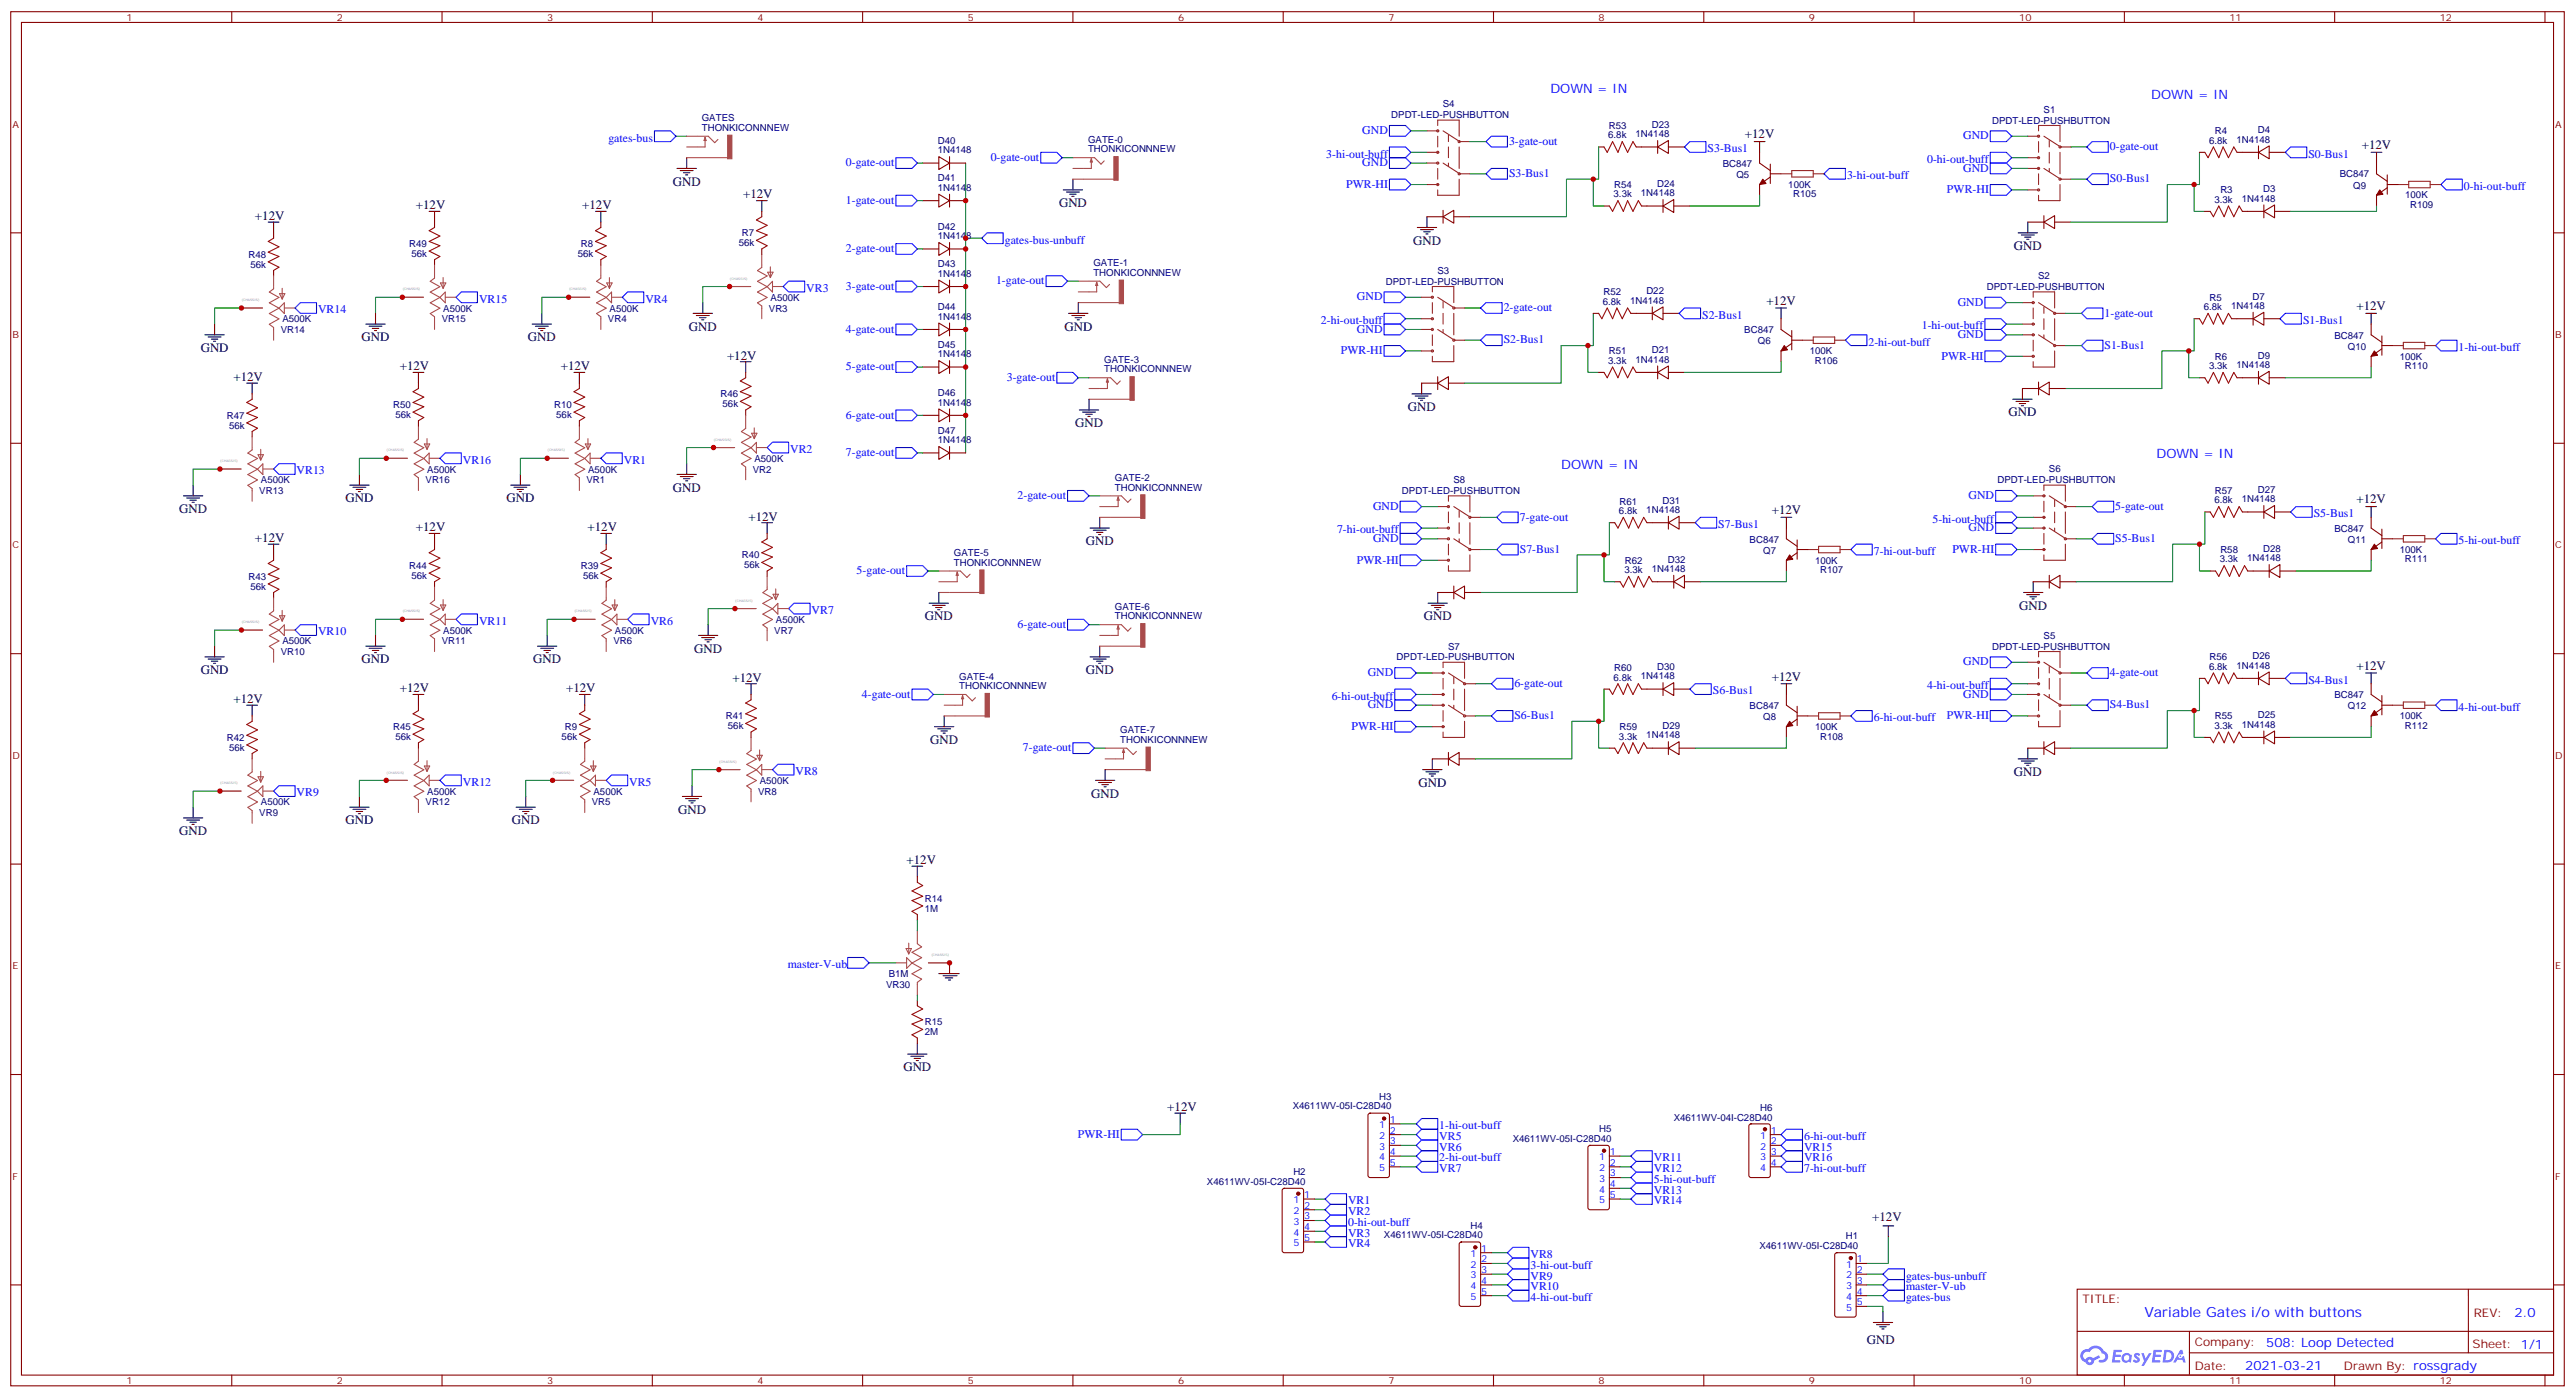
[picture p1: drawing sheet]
<svg xmlns="http://www.w3.org/2000/svg" width="847mm" height="459mm" viewBox="0 0 847 459" stroke-linecap="round" stroke-linejoin="round" font-family="sans-serif">
<defs><g id="words">
<text font-size="4.6" fill="#00f" x="705.1" y="432.7">Variable Gates i/o with buttons</text>
<g font-size="4.2" fill="#00f">
<text x="509.8" y="30.7">DOWN = IN</text>
<text x="707.3" y="32.4">DOWN = IN</text>
<text x="513.3" y="154.1">DOWN = IN</text>
<text x="709.1" y="150.6">DOWN = IN</text>
<text x="826.8" y="432.9">2.0</text>
<text x="745.2" y="442.5">508: Loop Detected</text>
<text x="738.2" y="450.3">2021-03-21</text>
</g>
<g font-size="4.2">
<text x="573.7" y="45.5">+12V</text>
<text x="776.6" y="49">+12V</text>
<text x="221.2" y="61">GND</text>
<text x="244.3" y="65.2">+12V</text>
<text x="136.8" y="68.8">+12V</text>
<text x="191.4" y="68.8">+12V</text>
<text x="348.2" y="68.1">GND</text>
<text x="83.8" y="72.3">+12V</text>
<text x="464.6" y="80.4">GND</text>
<text x="662.2" y="82.2">GND</text>
<text x="580.8" y="100.2">+12V</text>
<text x="774.8" y="101.9">+12V</text>
<text x="118.9" y="112.1">GND</text>
<text x="173.6" y="112.1">GND</text>
<text x="226.5" y="108.6">GND</text>
<text x="350" y="108.6">GND</text>
<text x="66" y="115.7">GND</text>
<text x="239.1" y="118.1">+12V</text>
<text x="76.8" y="125.2">+12V</text>
<text x="131.5" y="121.7">+12V</text>
<text x="184.4" y="121.7">+12V</text>
<text x="462.9" y="135.1">GND</text>
<text x="660.4" y="136.8">GND</text>
<text x="353.5" y="140.4">GND</text>
<text x="221.2" y="161.5">GND</text>
<text x="113.6" y="165.1">GND</text>
<text x="166.5" y="165.1">GND</text>
<text x="774.8" y="165.4">+12V</text>
<text x="58.9" y="168.6">GND</text>
<text x="246.1" y="171.1">+12V</text>
<text x="582.6" y="168.9">+12V</text>
<text x="83.8" y="178.1">+12V</text>
<text x="136.8" y="174.6">+12V</text>
<text x="193.2" y="174.6">+12V</text>
<text x="357" y="179.2">GND</text>
<text x="304.1" y="203.9">GND</text>
<text x="468.2" y="203.9">GND</text>
<text x="664" y="200.3">GND</text>
<text x="228.3" y="214.5">GND</text>
<text x="66" y="221.5">GND</text>
<text x="118.9" y="218">GND</text>
<text x="175.4" y="218">GND</text>
<text x="357" y="221.5">GND</text>
<text x="774.8" y="220.1">+12V</text>
<text x="131.5" y="227.5">+12V</text>
<text x="186.1" y="227.5">+12V</text>
<text x="240.8" y="224">+12V</text>
<text x="582.6" y="223.6">+12V</text>
<text x="76.8" y="231">+12V</text>
<text x="305.9" y="244.4">GND</text>
<text x="662.2" y="255">GND</text>
<text x="358.8" y="262.1">GND</text>
<text x="466.4" y="258.6">GND</text>
<text x="223" y="267.4">GND</text>
<text x="58.9" y="274.4">GND</text>
<text x="113.6" y="270.9">GND</text>
<text x="168.3" y="270.9">GND</text>
<text x="298.1" y="284">+12V</text>
<text x="297" y="352">GND</text>
<text x="383.8" y="365.1">+12V</text>
<text x="615.6" y="401.1">+12V</text>
<text x="613.8" y="441.6">GND</text>
</g>
<g font-size="3.9" fill="#00f">
<text x="200" y="46.5">gates-bus</text>
<text x="447.9" y="44.1">GND</text>
<text x="496.2" y="47.6">3-gate-out</text>
<text x="645.5" y="45.8">GND</text>
<text x="325.8" y="52.9">0-gate-out</text>
<text x="436.1" y="51.8">3-hi-out-buff</text>
<text x="561.4" y="50.1">S3-Bus1</text>
<text x="633.7" y="53.6">0-hi-out-buff</text>
<text x="693.7" y="49.4">0-gate-out</text>
<text x="759" y="51.8">S0-Bus1</text>
<text x="278.1" y="54.6">0-gate-out</text>
<text x="447.9" y="54.6">GND</text>
<text x="496.2" y="58.2">S3-Bus1</text>
<text x="607.3" y="58.9">3-hi-out-buff</text>
<text x="645.5" y="56.4">GND</text>
<text x="693.7" y="59.9">S0-Bus1</text>
<text x="442.6" y="61.7">PWR-HI</text>
<text x="640.2" y="63.5">PWR-HI</text>
<text x="810.2" y="62.4">0-hi-out-buff</text>
<text x="278.1" y="67">1-gate-out</text>
<text x="278.1" y="82.9">2-gate-out</text>
<text x="330.4" y="80">gates-bus-unbuff</text>
<text x="265.1" y="95.9">VR3</text>
<text x="278.1" y="95.2">3-gate-out</text>
<text x="327.5" y="93.5">1-gate-out</text>
<text x="157.5" y="99.4">VR15</text>
<text x="212.2" y="99.4">VR4</text>
<text x="446.2" y="98.7">GND</text>
<text x="643.7" y="100.5">GND</text>
<text x="104.6" y="103">VR14</text>
<text x="434.3" y="106.5">2-hi-out-buff</text>
<text x="494.4" y="102.3">2-gate-out</text>
<text x="559.7" y="104.7">S2-Bus1</text>
<text x="692" y="104">1-gate-out</text>
<text x="757.2" y="106.5">S1-Bus1</text>
<text x="278.1" y="109.3">4-gate-out</text>
<text x="446.2" y="109.3">GND</text>
<text x="494.4" y="112.9">S2-Bus1</text>
<text x="614.4" y="113.6">2-hi-out-buff</text>
<text x="631.9" y="108.3">1-hi-out-buff</text>
<text x="643.7" y="111.1">GND</text>
<text x="440.9" y="116.4">PWR-HI</text>
<text x="638.4" y="118.1">PWR-HI</text>
<text x="692" y="114.6">S1-Bus1</text>
<text x="808.4" y="115.3">1-hi-out-buff</text>
<text x="278.1" y="121.7">5-gate-out</text>
<text x="331" y="125.2">3-gate-out</text>
<text x="278.1" y="137.5">6-gate-out</text>
<text x="259.8" y="148.8">VR2</text>
<text x="278.1" y="149.9">7-gate-out</text>
<text x="97.5" y="155.9">VR13</text>
<text x="152.2" y="152.4">VR16</text>
<text x="205.1" y="152.4">VR1</text>
<text x="334.6" y="164">2-gate-out</text>
<text x="451.5" y="167.5">GND</text>
<text x="647.3" y="164">GND</text>
<text x="695.5" y="167.5">5-gate-out</text>
<text x="499.7" y="171.1">7-gate-out</text>
<text x="565" y="173.5">S7-Bus1</text>
<text x="635.4" y="171.8">5-hi-out-buff</text>
<text x="760.8" y="170">S5-Bus1</text>
<text x="439.6" y="175.3">7-hi-out-buff</text>
<text x="451.5" y="178.1">GND</text>
<text x="647.3" y="174.6">GND</text>
<text x="695.5" y="178.1">S5-Bus1</text>
<text x="808.4" y="178.8">5-hi-out-buff</text>
<text x="446.1" y="185.2">PWR-HI</text>
<text x="499.7" y="181.6">S7-Bus1</text>
<text x="616.1" y="182.4">7-hi-out-buff</text>
<text x="641.9" y="181.6">PWR-HI</text>
<text x="281.7" y="188.7">5-gate-out</text>
<text x="266.9" y="201.8">VR7</text>
<text x="104.6" y="208.8">VR10</text>
<text x="157.5" y="205.3">VR11</text>
<text x="214" y="205.3">VR6</text>
<text x="334.6" y="206.3">6-gate-out</text>
<text x="645.5" y="218.7">GND</text>
<text x="449.7" y="222.2">GND</text>
<text x="497.9" y="225.7">6-gate-out</text>
<text x="633.7" y="226.4">4-hi-out-buff</text>
<text x="693.7" y="222.2">4-gate-out</text>
<text x="759" y="224.7">S4-Bus1</text>
<text x="283.4" y="229.3">4-gate-out</text>
<text x="437.9" y="230">6-hi-out-buff</text>
<text x="449.7" y="232.8">GND</text>
<text x="563.2" y="228.2">S6-Bus1</text>
<text x="645.5" y="229.3">GND</text>
<text x="693.7" y="232.8">S4-Bus1</text>
<text x="808.4" y="233.5">4-hi-out-buff</text>
<text x="444.4" y="239.9">PWR-HI</text>
<text x="497.9" y="236.3">S6-Bus1</text>
<text x="616.1" y="237">6-hi-out-buff</text>
<text x="640.2" y="236.3">PWR-HI</text>
<text x="336.3" y="246.9">7-gate-out</text>
<text x="261.6" y="254.7">VR8</text>
<text x="97.5" y="261.7">VR9</text>
<text x="152.2" y="258.2">VR12</text>
<text x="206.9" y="258.2">VR5</text>
<text x="259" y="318.2">master-V-ub</text>
<text x="473.3" y="371.1">1-hi-out-buff</text>
<text x="354.4" y="373.9">PWR-HI</text>
<text x="473.3" y="374.6">VR5</text>
<text x="593.2" y="374.6">6-hi-out-buff</text>
<text x="473.3" y="381.7">2-hi-out-buff</text>
<text x="473.3" y="378.1">VR6</text>
<text x="543.8" y="381.7">VR11</text>
<text x="593.2" y="381.7">VR16</text>
<text x="593.2" y="378.1">VR15</text>
<text x="473.3" y="385.2">VR7</text>
<text x="543.8" y="388.7">5-hi-out-buff</text>
<text x="543.8" y="385.2">VR12</text>
<text x="593.2" y="385.2">7-hi-out-buff</text>
<text x="443.3" y="395.8">VR1</text>
<text x="543.8" y="395.8">VR14</text>
<text x="543.8" y="392.3">VR13</text>
<text x="443.3" y="399.3">VR2</text>
<text x="443.3" y="402.8">0-hi-out-buff</text>
<text x="443.3" y="406.4">VR3</text>
<text x="443.3" y="409.9">VR4</text>
<text x="503.2" y="413.4">VR8</text>
<text x="503.2" y="416.9">3-hi-out-buff</text>
<text x="503.2" y="424">VR10</text>
<text x="503.2" y="420.5">VR9</text>
<text x="626.7" y="420.5">gates-bus-unbuff</text>
<text x="626.7" y="424">master-V-ub</text>
<text x="503.2" y="427.5">4-hi-out-buff</text>
<text x="626.7" y="427.5">gates-bus</text>
</g>
<g font-size="3.9" fill="#800">
<text x="684.7" y="428.2">TITLE:</text>
<text x="813.4" y="432.9">REV:</text>
<text x="721.6" y="442.4">Company:</text>
<text x="813" y="443.1">Sheet: 1/1</text>
<text x="721.6" y="450.1">Date:</text>
<text x="770.7" y="450.2">Drawn By: rossgrady</text>
</g>
<g font-size="3.2" fill="#800">
<text x="41.6" y="6.8">1</text>
<text x="110.8" y="6.8">2</text>
<text x="179.9" y="6.8">3</text>
<text x="249.1" y="6.8">4</text>
<text x="318.2" y="6.8">5</text>
<text x="387.3" y="6.8">6</text>
<text x="456.5" y="6.8">7</text>
<text x="525.6" y="6.8">8</text>
<text x="594.8" y="6.8">9</text>
<text x="663.9" y="6.8">10</text>
<text x="733.1" y="6.8">11</text>
<text x="802.2" y="6.8">12</text>
<text x="4.1" y="41.9">A</text>
<text x="840.1" y="41.9">A</text>
<text x="4.1" y="111.1">B</text>
<text x="840.1" y="111.1">B</text>
<text x="4.1" y="180.2">C</text>
<text x="840.1" y="180.2">C</text>
<text x="4.1" y="249.4">D</text>
<text x="840.1" y="249.4">D</text>
<text x="4.1" y="318.5">E</text>
<text x="840.1" y="318.5">E</text>
<text x="4.1" y="387.7">F</text>
<text x="840.1" y="387.7">F</text>
<text x="41.6" y="454.9">1</text>
<text x="110.8" y="454.9">2</text>
<text x="179.9" y="454.9">3</text>
<text x="249.1" y="454.9">4</text>
<text x="318.2" y="454.9">5</text>
<text x="387.3" y="454.9">6</text>
<text x="456.5" y="454.9">7</text>
<text x="525.6" y="454.9">8</text>
<text x="594.8" y="454.9">9</text>
<text x="663.9" y="454.9">10</text>
<text x="733.1" y="454.9">11</text>
<text x="802.2" y="454.9">12</text>
</g>
<g font-size="3.2" fill="#000080">
<text x="474.4" y="35.3">S4</text>
<text x="230.8" y="39.9">GATES</text>
<text x="457.5" y="38.9">DPDT-LED-PUSHBUTTON</text>
<text x="543.1" y="42">D23</text>
<text x="655" y="40.6">DPDT-LED-PUSHBUTTON</text>
<text x="671.9" y="37">S1</text>
<text x="230.8" y="43">THONKICONNNEW</text>
<text x="308.3" y="47.3">D40</text>
<text x="357.8" y="46.9">GATE-0</text>
<text x="528.8" y="45.5">6.8k</text>
<text x="529" y="42.3">R53</text>
<text x="537.8" y="45.1">1N4148</text>
<text x="726.4" y="47.2">6.8k</text>
<text x="728.3" y="44.1">R4</text>
<text x="735.3" y="46.9">1N4148</text>
<text x="742.4" y="43.8">D4</text>
<text x="308.3" y="50.4">1N4148</text>
<text x="357.8" y="50.1">THONKICONNNEW</text>
<text x="308.3" y="59.6">D41</text>
<text x="566.5" y="54.8">BC847</text>
<text x="570.9" y="58.4">Q5</text>
<text x="769.3" y="58.3">BC847</text>
<text x="308.3" y="62.8">1N4148</text>
<text x="530.6" y="64.9">3.3k</text>
<text x="530.7" y="61.7">R54</text>
<text x="539.6" y="64.5">1N4148</text>
<text x="544.8" y="61.4">D24</text>
<text x="588" y="61.7">100K</text>
<text x="589.6" y="64.9">R105</text>
<text x="730.1" y="63.5">R3</text>
<text x="744.2" y="63.2">D3</text>
<text x="773.8" y="62">Q9</text>
<text x="790.9" y="65.2">100K</text>
<text x="728.1" y="66.6">3.3k</text>
<text x="737.1" y="66.3">1N4148</text>
<text x="792.5" y="68.4">R109</text>
<text x="243.9" y="77.6">R7</text>
<text x="308.3" y="75.5">D42</text>
<text x="134.6" y="81.1">R49</text>
<text x="191" y="81.1">R8</text>
<text x="242.9" y="80.8">56k</text>
<text x="308.3" y="78.6">1N4148</text>
<text x="81.7" y="84.6">R48</text>
<text x="82.4" y="87.9">56k</text>
<text x="135.3" y="84.4">56k</text>
<text x="190" y="84.4">56k</text>
<text x="308.3" y="87.8">D43</text>
<text x="359.5" y="87.5">GATE-1</text>
<text x="472.6" y="90">S3</text>
<text x="308.3" y="91">1N4148</text>
<text x="359.5" y="90.6">THONKICONNNEW</text>
<text x="455.7" y="93.5">DPDT-LED-PUSHBUTTON</text>
<text x="653.2" y="95.3">DPDT-LED-PUSHBUTTON</text>
<text x="670.2" y="91.7">S2</text>
<text x="253.4" y="98.9">A500K</text>
<text x="308.3" y="102">D44</text>
<text x="527" y="100.2">6.8k</text>
<text x="527.2" y="97">R52</text>
<text x="536" y="99.8">1N4148</text>
<text x="541.3" y="96.7">D22</text>
<text x="724.6" y="101.9">6.8k</text>
<text x="726.5" y="98.8">R5</text>
<text x="733.6" y="101.6">1N4148</text>
<text x="740.6" y="98.4">D7</text>
<text x="92.9" y="105.9">A500K</text>
<text x="145.2" y="105.9">VR15</text>
<text x="145.8" y="102.4">A500K</text>
<text x="199.9" y="105.9">VR4</text>
<text x="200.4" y="102.4">A500K</text>
<text x="252.8" y="102.4">VR3</text>
<text x="308.3" y="105.1">1N4148</text>
<text x="92.3" y="109.4">VR14</text>
<text x="573.5" y="109.5">BC847</text>
<text x="578" y="113.1">Q6</text>
<text x="767.5" y="111.2">BC847</text>
<text x="308.3" y="114.3">D45</text>
<text x="308.3" y="117.4">1N4148</text>
<text x="363.1" y="119.2">GATE-3</text>
<text x="528.8" y="119.6">3.3k</text>
<text x="529" y="116.4">R51</text>
<text x="537.8" y="119.2">1N4148</text>
<text x="543.1" y="116.1">D21</text>
<text x="595.1" y="116.4">100K</text>
<text x="596.7" y="119.6">R106</text>
<text x="728.3" y="118.2">R6</text>
<text x="742.4" y="117.8">D9</text>
<text x="772" y="114.9">Q10</text>
<text x="789.1" y="118.1">100K</text>
<text x="363" y="122.4">THONKICONNNEW</text>
<text x="726.4" y="121.3">3.3k</text>
<text x="735.3" y="121">1N4148</text>
<text x="790.7" y="121.3">R110</text>
<text x="236.9" y="130.5">R46</text>
<text x="308.3" y="130.2">D46</text>
<text x="74.6" y="137.6">R47</text>
<text x="129.3" y="134">R50</text>
<text x="130" y="137.3">56k</text>
<text x="182.2" y="134">R10</text>
<text x="182.9" y="137.3">56k</text>
<text x="237.6" y="133.8">56k</text>
<text x="308.3" y="133.3">1N4148</text>
<text x="75.3" y="140.8">56k</text>
<text x="308.3" y="142.5">D47</text>
<text x="308.3" y="145.7">1N4148</text>
<text x="140.5" y="155.3">A500K</text>
<text x="193.4" y="155.3">A500K</text>
<text x="247.5" y="155.3">VR2</text>
<text x="248.1" y="151.8">A500K</text>
<text x="673.7" y="155.2">S6</text>
<text x="85.8" y="158.8">A500K</text>
<text x="139.9" y="158.8">VR16</text>
<text x="192.8" y="158.8">VR1</text>
<text x="366.6" y="161.2">THONKICONNNEW</text>
<text x="366.6" y="158.1">GATE-2</text>
<text x="477.9" y="158.8">S8</text>
<text x="656.8" y="158.8">DPDT-LED-PUSHBUTTON</text>
<text x="742.4" y="161.9">D27</text>
<text x="85.3" y="162.4">VR13</text>
<text x="461" y="162.3">DPDT-LED-PUSHBUTTON</text>
<text x="532.5" y="165.8">R61</text>
<text x="546.6" y="165.5">D31</text>
<text x="728.1" y="165.4">6.8k</text>
<text x="728.3" y="162.3">R57</text>
<text x="737.1" y="165.1">1N4148</text>
<text x="532.3" y="168.9">6.8k</text>
<text x="541.3" y="168.6">1N4148</text>
<text x="575.3" y="178.3">BC847</text>
<text x="767.5" y="174.7">BC847</text>
<text x="772" y="178.4">Q11</text>
<text x="243.9" y="183.4">R40</text>
<text x="313.7" y="185.9">THONKICONNNEW</text>
<text x="313.7" y="182.7">GATE-5</text>
<text x="534.3" y="185.2">R62</text>
<text x="548.4" y="184.9">D32</text>
<text x="579.7" y="181.9">Q7</text>
<text x="596.8" y="185.2">100K</text>
<text x="729.9" y="184.8">3.3k</text>
<text x="730.1" y="181.7">R58</text>
<text x="738.9" y="184.5">1N4148</text>
<text x="744.2" y="181.3">D28</text>
<text x="789.1" y="181.6">100K</text>
<text x="790.7" y="184.8">R111</text>
<text x="81.7" y="190.5">R43</text>
<text x="134.6" y="187">R44</text>
<text x="135.3" y="190.2">56k</text>
<text x="191" y="187">R39</text>
<text x="191.7" y="190.2">56k</text>
<text x="244.6" y="186.7">56k</text>
<text x="534.1" y="188.3">3.3k</text>
<text x="543.1" y="188">1N4148</text>
<text x="598.5" y="188.3">R107</text>
<text x="82.4" y="193.7">56k</text>
<text x="366.6" y="203.5">THONKICONNNEW</text>
<text x="366.6" y="200.4">GATE-6</text>
<text x="145.8" y="208.2">A500K</text>
<text x="202.2" y="208.2">A500K</text>
<text x="254.6" y="208.2">VR7</text>
<text x="255.1" y="204.7">A500K</text>
<text x="671.9" y="209.9">S5</text>
<text x="92.3" y="215.3">VR10</text>
<text x="92.9" y="211.8">A500K</text>
<text x="145.2" y="211.8">VR11</text>
<text x="201.7" y="211.8">VR6</text>
<text x="476.1" y="213.4">S7</text>
<text x="655" y="213.5">DPDT-LED-PUSHBUTTON</text>
<text x="459.2" y="217">DPDT-LED-PUSHBUTTON</text>
<text x="530.7" y="220.5">R60</text>
<text x="544.8" y="220.1">D30</text>
<text x="726.4" y="220.1">6.8k</text>
<text x="726.5" y="217">R56</text>
<text x="735.3" y="219.7">1N4148</text>
<text x="740.6" y="216.6">D26</text>
<text x="315.4" y="226.4">THONKICONNNEW</text>
<text x="315.4" y="223.3">GATE-4</text>
<text x="530.6" y="223.6">6.8k</text>
<text x="539.6" y="223.3">1N4148</text>
<text x="575.3" y="233">BC847</text>
<text x="767.5" y="229.4">BC847</text>
<text x="772" y="233.1">Q12</text>
<text x="129.3" y="239.9">R45</text>
<text x="185.7" y="239.9">R9</text>
<text x="238.7" y="236.3">R41</text>
<text x="239.4" y="239.6">56k</text>
<text x="532.5" y="239.9">R59</text>
<text x="546.6" y="239.5">D29</text>
<text x="579.7" y="236.6">Q8</text>
<text x="596.8" y="239.9">100K</text>
<text x="728.1" y="239.5">3.3k</text>
<text x="728.3" y="236.4">R55</text>
<text x="737.1" y="239.1">1N4148</text>
<text x="742.4" y="236">D25</text>
<text x="789.1" y="236.3">100K</text>
<text x="790.7" y="239.5">R112</text>
<text x="74.6" y="243.4">R42</text>
<text x="130" y="243.1">56k</text>
<text x="184.7" y="243.1">56k</text>
<text x="368.3" y="244.1">THONKICONNNEW</text>
<text x="368.3" y="241">GATE-7</text>
<text x="532.3" y="243">3.3k</text>
<text x="541.3" y="242.7">1N4148</text>
<text x="598.5" y="243">R108</text>
<text x="75.3" y="246.7">56k</text>
<text x="249.8" y="257.6">A500K</text>
<text x="140.5" y="261.1">A500K</text>
<text x="195.2" y="261.1">A500K</text>
<text x="249.3" y="261.1">VR8</text>
<text x="85.3" y="268.2">VR9</text>
<text x="85.8" y="264.7">A500K</text>
<text x="139.9" y="264.7">VR12</text>
<text x="194.6" y="264.7">VR5</text>
<text x="304.1" y="299.6">1M</text>
<text x="304.1" y="296.3">R14</text>
<text x="292.2" y="321.1">B1M</text>
<text x="291.3" y="324.6">VR30</text>
<text x="304.1" y="340.1">2M</text>
<text x="304.1" y="336.9">R15</text>
<text x="425.1" y="364.6">X4611WV-05I-C28D40</text>
<text x="453.5" y="361.4">H3</text>
<text x="578.7" y="365.1">H6</text>
<text x="525.8" y="372">H5</text>
<text x="550.3" y="368.3">X4611WV-04I-C28D40</text>
<text x="497.4" y="375.2">X4611WV-05I-C28D40</text>
<text x="396.9" y="389.3">X4611WV-05I-C28D40</text>
<text x="425.3" y="386.1">H2</text>
<text x="455.1" y="406.9">X4611WV-05I-C28D40</text>
<text x="483.5" y="403.7">H4</text>
<text x="606.9" y="407.3">H1</text>
<text x="578.5" y="410.5">X4611WV-05I-C28D40</text>
</g>
<g font-size="3.2" fill="#00f">
<text x="453.5" y="370.7">1</text>
<text x="457" y="369">1</text>
<text x="453.5" y="374.3">2</text>
<text x="453.5" y="377.8">3</text>
<text x="457" y="372.5">2</text>
<text x="457" y="376">3</text>
<text x="578.8" y="374.3">1</text>
<text x="578.8" y="377.8">2</text>
<text x="582.3" y="372.5">1</text>
<text x="582.3" y="376">2</text>
<text x="453.5" y="381.3">4</text>
<text x="457" y="379.6">4</text>
<text x="457" y="383.1">5</text>
<text x="525.8" y="381.3">1</text>
<text x="529.3" y="379.6">1</text>
<text x="529.3" y="383.1">2</text>
<text x="578.8" y="381.3">3</text>
<text x="582.3" y="379.6">3</text>
<text x="582.3" y="383.1">4</text>
<text x="453.5" y="384.8">5</text>
<text x="525.8" y="384.8">2</text>
<text x="525.8" y="388.4">3</text>
<text x="529.3" y="386.6">3</text>
<text x="578.8" y="384.8">4</text>
<text x="425.3" y="395.4">1</text>
<text x="428.8" y="393.7">1</text>
<text x="525.8" y="391.9">4</text>
<text x="525.8" y="395.4">5</text>
<text x="529.3" y="390.1">4</text>
<text x="529.3" y="393.7">5</text>
<text x="425.3" y="399">2</text>
<text x="428.8" y="397.2">2</text>
<text x="428.8" y="400.7">3</text>
<text x="425.3" y="402.5">3</text>
<text x="425.3" y="406">4</text>
<text x="428.8" y="404.2">4</text>
<text x="428.8" y="407.8">5</text>
<text x="425.3" y="409.5">5</text>
<text x="483.5" y="413.1">1</text>
<text x="487" y="411.3">1</text>
<text x="483.5" y="416.6">2</text>
<text x="487" y="414.8">2</text>
<text x="487" y="418.4">3</text>
<text x="607" y="416.6">1</text>
<text x="610.5" y="414.8">1</text>
<text x="610.5" y="418.4">2</text>
<text x="483.5" y="420.1">3</text>
<text x="483.5" y="423.7">4</text>
<text x="487" y="421.9">4</text>
<text x="487" y="425.4">5</text>
<text x="607" y="420.1">2</text>
<text x="607" y="423.7">3</text>
<text x="610.5" y="421.9">3</text>
<text x="610.5" y="425.4">4</text>
<text x="483.5" y="427.2">5</text>
<text x="607" y="427.2">4</text>
<text x="607" y="430.7">5</text>
<text x="610.5" y="428.9">5</text>
</g>
<g font-size="1.1" fill="#838383">
<text x="132.4" y="95.4">(CHASSIS)</text>
<text x="187.1" y="95.4">(CHASSIS)</text>
<text x="240" y="91.9">(CHASSIS)</text>
<text x="79.5" y="99">(CHASSIS)</text>
<text x="127.1" y="148.4">(CHASSIS)</text>
<text x="180" y="148.4">(CHASSIS)</text>
<text x="234.7" y="144.8">(CHASSIS)</text>
<text x="72.4" y="151.9">(CHASSIS)</text>
<text x="241.8" y="197.7">(CHASSIS)</text>
<text x="132.4" y="201.3">(CHASSIS)</text>
<text x="188.9" y="201.3">(CHASSIS)</text>
<text x="79.5" y="204.8">(CHASSIS)</text>
<text x="236.5" y="250.7">(CHASSIS)</text>
<text x="72.4" y="257.7">(CHASSIS)</text>
<text x="127.1" y="254.2">(CHASSIS)</text>
<text x="181.8" y="254.2">(CHASSIS)</text>
<text x="306.3" y="314.2">(CHASSIS)</text>
</g>
</g></defs>
<g fill="none" stroke="#870000" stroke-width=".35">
<path d="M3.5 3.8h839.6v451.6h-839.6zM7.1 7.4h832.5v444.5h-832.5zM76.2 3.8v3.6M145.3 3.8v3.6M214.5 3.8v3.6M283.6 3.8v3.6M352.8 3.8v3.6M421.9 3.8v3.6M491.1 3.8v3.6M560.2 3.8v3.6M629.4 3.8v3.6M698.5 3.8v3.6"/>
<path d="M767.6 3.8v3.6M836.8 3.8v3.6M3.5 76.5h3.6M839.6 76.5h3.5M3.5 145.7h3.6M839.6 145.7h3.5M3.5 214.8h3.6M839.6 214.8h3.5M3.5 284h3.6M839.6 284h3.5M3.5 353.1h3.6M839.6 353.1h3.5"/>
<path d="M3.5 422.2h3.6M683 423.7h156.6v28.2h-156.6zM683 437.5h156.5M719.9 437.5v14.1M811.6 423.7v20.9M839.6 422.2h3.5M76.2 451.9v3.5M145.3 451.9v3.5M214.5 451.9v3.5M283.6 451.9v3.5M352.8 451.9v3.5M421.9 451.9v3.5"/>
<path d="M491.1 451.9v3.5M560.2 451.9v3.5M629.4 451.9v3.5M698.5 451.9v3.5M719.9 444.6h119.6M767.6 451.9v3.5M836.8 451.9v3.5"/>
</g>
<g fill="#5487ff">
<path d="M702 444.8a1.22 1.22 0 0 1 1.7 .3l-.4 .6a.47 .47 0 0 0-.3-.4 .47 .47 0 0 0-.6 .1l.2 .3a1.14 1.14 0 0 1 .8 1.7 1.14 1.14 0 0 1-1.9 0l-.2-.2 .4-.5 .8 .4a.29 .29 0 0 0 .3-.2 .29 .29 0 0 0-.3-.4 1.04 1.04 0 0 1-.5-1.7z"/>
<path d="M695 443.6l2.7 .2-.2 .5h-1.8l-.1 .9h1.5l.3 .3-.4 .4h-1.5l-.2 1.1 1.7 .1 .2 .3-.2 .3h-2.6z"/>
<path d="M708.1 443.6l2.7 .2-.1 .5h-1.9l-.1 .9h1.5l.4 .3-.4 .4h-1.6l-.2 1.1 1.8 .1 .2 .3-.2 .3h-2.7z"/>
<path d="M716.9 443.6h.7l.3 1.2-.6 .4a.69 .69 0 0 0-1 .2 .69 .69 0 0 0 .4 1 .69 .69 0 0 0 .9-.6l.5-.3 .5 2.2h-.7l-.3-.9h-1.7l-.5 .9h-.9z"/>
<path d="M704.1 444.7h.8l.6 1.8 1.1-1.8h.8l-2.5 4.2h-.8l.9-1.6z"/>
<path d="M711.7 443.6l-.6 4.1h1.3a2.11 2.11 0 0 0 2.5-2.1 2.11 2.11 0 0 0-2.6-2zM712.4 444.3a1.43 1.43 0 0 1 1.6 1.6 1.43 1.43 0 0 1-2 1.1z"/>
<path d="M698 445.2a1.54 1.54 0 0 0-.1 2.1 1.54 1.54 0 0 0 2.1 .2l.7 .2 .2-2.3-.5-.3a1.49 1.49 0 0 0-2.4 .1zM698.2 446.2a.95 .95 0 0 1 1.9 0 .95 .95 0 0 1-1.9 0z"/>
<path d="M684.7 444a2.18 2.18 0 0 0 1 3.7 1.44 1.44 0 0 0 1.7 .9 1.44 1.44 0 0 0 1.1-1.5l2.1-1-.5-.7-1.9 .9a1.47 1.47 0 0 0-2.4 .5 1.39 1.39 0 0 1-.7-2 1.39 1.39 0 0 1 2-.4 2.12 2.12 0 0 1 2.2-1.3 2.12 2.12 0 0 1 1.8 1.6 1.14 1.14 0 0 1 1.1 1.5 1.14 1.14 0 0 1-1.6 .7 .43 .43 0 0 0-.5 .3 .43 .43 0 0 0 .4 .5 1.98 1.98 0 0 0 2.5-1.2 1.98 1.98 0 0 0-1.3-2.5 3.1 3.1 0 0 0-5.2-.7l-.9 .1zM686.6 447.3a.55 .55 0 0 1 1.1 0 .55 .55 0 0 1-1.1 0z"/>
<circle cx="716.9" cy="445.7" r=".26"/>
</g>
<g fill="none" stroke="#008700" stroke-width=".35">
<path d="M222.2 44.8h3.6M301.6 53.6h1.8M317.5 53.6v95.2M349.2 51.8h3.6M463.9 53.6h5.3M463.9 50.1h5.3M463.9 43h5.3M483.3 57.1h5.3M483.3 46.5h5.3M523.9 58.9v8.8h3.5M525.6 48.3v10.6h-10.5v12.3h-31.8M661.5 44.8h5.2"/>
<path d="M661.5 51.8h5.2M661.5 55.4h5.2M680.9 48.3h5.3M680.9 58.9h5.3M723.2 50.1v10.5h-10.6v12.4h-31.7M301.6 65.9h1.8M317.5 78.3h5.3M463.9 60.6h5.3M578.6 64.2v3.5h-23M661.5 62.4h5.2M721.4 60.6v8.9h3.6M781.4 67.7v1.8h-28.2"/>
<path d="M132.3 97.7h-8.8v5.3M187 97.7h-8.8v5.3M239.9 94.2h-8.8v5.2M301.6 94.2h1.8M301.6 81.8h1.8M351 92.4h3.5M462.1 97.7h5.3M659.7 99.4h5.3M79.4 101.2h-8.8v5.3M301.6 108.3h1.8M462.1 104.7h5.3M462.1 108.3h5.3"/>
<path d="M462.1 115.3h5.3M481.5 101.2h5.3M481.5 111.8h5.3M522.1 113.6v8.8h3.5M523.9 103v10.6h-10.6v12.3h-31.8M585.6 118.9v3.5h-31.7M659.7 117.1h5.3M659.7 110h5.3M659.7 106.5h5.3M679.1 113.6h5.3M679.1 103h5.3M719.7 115.3v8.8h3.5"/>
<path d="M721.4 104.7v10.6h-10.6v12.4h-31.7M301.6 136.5h1.8M301.6 120.6h1.8M354.5 124.1h3.6M779.6 120.6v3.5h-28.2M72.3 154.1h-8.8v5.3M127 150.6h-8.8v5.3M179.9 150.6h-8.8v5.3M234.6 147.1h-8.8v5.3M301.6 148.8h1.8M358.1 162.9h3.5M467.4 177.1h5.3"/>
<path d="M467.4 166.5h5.3M467.4 173.5h5.3M486.8 170h5.3M529.2 171.8v10.6h-10.6v12.3h-31.8M663.2 162.9h5.3M663.2 173.5h5.3M663.2 170h5.3M682.6 177.1h5.3M682.6 166.5h5.3M723.2 178.8v8.8h3.5M725 168.2v10.6h-10.6v12.4h-31.8M241.7 200h-8.9v5.3"/>
<path d="M305.2 187.6h3.5M467.4 184.1h5.3M486.8 180.6h5.3M527.4 182.4v8.8h3.5M587.4 187.6v3.6h-28.2M663.2 180.6h5.3M779.6 184.1v3.5h-24.7M79.4 207h-8.8v5.3M132.3 203.5h-8.8v5.3M188.7 203.5h-8.8v5.3M358.1 205.3h3.5M661.5 217.6h5.2"/>
<path d="M306.9 228.2h3.5M465.7 228.2h5.3M465.7 221.2h5.3M465.7 231.7h5.3M465.7 238.8h5.3M485.1 224.7h5.3M485.1 235.3h5.3M525.6 237v8.9h3.6M527.4 226.4v10.6h-10.6v12.4h-31.7M661.5 228.2h5.2M661.5 224.7h5.2M661.5 235.3h5.2"/>
<path d="M680.9 221.2h5.3M680.9 231.7h5.3M721.4 233.5v8.8h3.6M723.2 222.9v10.6h-10.6v12.4h-31.7M779.6 238.8v3.5h-26.4M72.3 260h-8.8v5.3M127 256.4h-8.8v5.3M181.7 256.4h-8.8v5.3M236.4 252.9h-8.9v5.3M359.8 245.9h3.6M587.4 242.3v3.6h-30M285.8 316.4h8.8"/>
<path d="M301.6 302.3v3.5M301.6 327v1.8M388.1 369.3v3.6h-12.4M460.4 379.9h5.3M460.4 376.4h5.3M460.4 372.9h5.3M460.4 369.3h5.3M532.7 379.9h3.5M432.2 394h3.5M432.2 397.5h3.5M460.4 383.4h5.3M532.7 394h3.5"/>
<path d="M532.7 390.5h3.5M532.7 387h3.5M532.7 383.4h3.5M432.2 408.1h3.5M432.2 404.6h3.5M432.2 401.1h3.5M490.4 418.7h5.3M490.4 415.2h5.3M490.4 411.7h5.3M613.8 418.7h5.3M620.9 406.4v8.8h-7.1M490.4 425.8h5.3"/>
<path d="M490.4 422.2h5.3M613.8 429.3h5.3v1.8M613.8 425.8h5.3M613.8 422.2h5.3"/>
</g>
<g fill="none" stroke="#00f" stroke-width=".35">
<path d="M215.2 43h5.3l1.7 1.8-1.7 1.7h-5.3zM294.6 51.8h5.3l1.7 1.8-1.7 1.8h-5.3zM342.2 50.1h5.3l1.7 1.7-1.7 1.8h-5.3zM456.8 48.3h5.3l1.8 1.8-1.8 1.7h-5.3zM456.8 58.9h5.3l1.8 1.7-1.8 1.8h-5.3zM456.8 51.8h5.3l1.8 1.8-1.8 1.8h-5.3zM456.8 41.2h5.3l1.8 1.8-1.8 1.8h-5.3zM488.6 57.1l1.8-1.7h5.3v3.5h-5.3zM488.6 46.5l1.8-1.7h5.3v3.5h-5.3zM555.6 46.5h5.3v3.6h-5.3l-1.7-1.8zM601.5 55.4h5.3v3.5h-5.3l-1.8-1.8zM654.4 43h5.3l1.8 1.8-1.8 1.7h-5.3z"/>
<path d="M654.4 53.6h5.3l1.8 1.8-1.8 1.7h-5.3zM654.4 50.1h5.3l1.8 1.7-1.8 1.8h-5.3zM686.2 48.3l1.7-1.8h5.3v3.6h-5.3zM686.2 58.9l1.7-1.8h5.3v3.5h-5.3zM753.2 48.3h5.3v3.5h-5.3l-1.8-1.7zM804.3 58.9h5.3v3.5h-5.3l-1.7-1.8zM294.6 64.2h5.3l1.7 1.7-1.7 1.8h-5.3zM322.8 78.3l1.8-1.8h5.2v3.5h-5.2zM654.4 60.6h5.3l1.8 1.8-1.8 1.8h-5.3zM149.9 97.7l1.8-1.8h5.3v3.5h-5.3zM204.6 97.7l1.8-1.8h5.3v3.5h-5.3zM259.3 92.4h5.3v3.5h-5.3l-1.8-1.7z"/>
<path d="M294.6 92.4h5.3l1.7 1.8-1.7 1.7h-5.3zM294.6 80h5.3l1.7 1.8-1.7 1.8h-5.3zM344 90.6h5.2l1.8 1.8-1.8 1.8h-5.2zM455.1 95.9h5.3l1.7 1.8-1.7 1.7h-5.3zM652.6 97.7h5.3l1.8 1.7-1.8 1.8h-5.3zM97 101.2l1.8-1.8h5.3v3.6h-5.3zM294.6 118.9h5.3l1.7 1.7-1.7 1.8h-5.3zM294.6 106.5h5.3l1.7 1.8-1.7 1.7h-5.3zM455.1 106.5h5.3l1.7 1.8-1.7 1.7h-5.3zM455.1 113.6h5.3l1.7 1.7-1.7 1.8h-5.3zM455.1 103h5.3l1.7 1.7-1.7 1.8h-5.3zM486.8 101.2l1.8-1.8h5.3v3.6h-5.3z"/>
<path d="M488.6 110h5.3v3.6h-5.3l-1.8-1.8zM553.9 101.2h5.3v3.5h-5.3l-1.8-1.7zM608.5 110h5.3v3.6h-5.3l-1.7-1.8zM652.6 104.7h5.3l1.8 1.8-1.8 1.8h-5.3zM652.6 115.3h5.3l1.8 1.8-1.8 1.8h-5.3zM652.6 108.3h5.3l1.8 1.7-1.8 1.8h-5.3zM684.4 113.6l1.8-1.8h5.2v3.5h-5.2zM684.4 103l1.8-1.8h5.2v3.5h-5.2zM749.7 104.7l1.7-1.7h5.3v3.5h-5.3zM800.8 113.6l1.8-1.8h5.3v3.5h-5.3zM294.6 134.7h5.3l1.7 1.8-1.7 1.8h-5.3zM347.5 122.4h5.3l1.7 1.7-1.7 1.8h-5.3z"/>
<path d="M91.7 152.4h5.3v3.5h-5.3l-1.7-1.8zM146.4 148.8h5.3v3.6h-5.3l-1.8-1.8zM199.3 148.8h5.3v3.6h-5.3l-1.7-1.8zM254 145.3h5.3v3.5h-5.3l-1.8-1.7zM294.6 147.1h5.3l1.7 1.7-1.7 1.8h-5.3zM351 161.2h5.3l1.8 1.7-1.8 1.8h-5.3zM460.4 171.8h5.3l1.7 1.7-1.7 1.8h-5.3zM460.4 175.3h5.3l1.7 1.8-1.7 1.7h-5.3zM460.4 164.7h5.3l1.7 1.8-1.7 1.7h-5.3zM492.1 170l1.8-1.8h5.3v3.6h-5.3zM559.2 170h5.2v3.5h-5.2l-1.8-1.7zM656.2 168.2h5.3l1.7 1.8-1.7 1.8h-5.3z"/>
<path d="M656.2 178.8h5.3l1.7 1.8-1.7 1.8h-5.3zM656.2 171.8h5.3l1.7 1.7-1.7 1.8h-5.3zM656.2 161.2h5.3l1.7 1.7-1.7 1.8h-5.3zM687.9 177.1l1.8-1.8h5.3v3.5h-5.3zM687.9 166.5l1.8-1.8h5.3v3.5h-5.3zM754.9 166.5h5.3v3.5h-5.3l-1.7-1.8zM800.8 177.1l1.8-1.8h5.3v3.5h-5.3zM259.3 200l1.8-1.8h5.2v3.6h-5.2zM298.1 185.9h5.3l1.8 1.7-1.8 1.8h-5.3zM460.4 182.4h5.3l1.7 1.7-1.7 1.8h-5.3zM492.1 180.6l1.8-1.8h5.3v3.6h-5.3zM608.5 180.6l1.8-1.8h5.3v3.6h-5.3z"/>
<path d="M98.8 205.3h5.3v3.5h-5.3l-1.8-1.8zM151.7 201.8h5.3v3.5h-5.3l-1.8-1.8zM208.1 201.8h5.3v3.5h-5.3l-1.7-1.8zM351 203.5h5.3l1.8 1.8-1.8 1.7h-5.3zM458.6 219.4h5.3l1.8 1.8-1.8 1.7h-5.3zM654.4 215.9h5.3l1.8 1.7-1.8 1.8h-5.3zM299.9 226.4h5.3l1.7 1.8-1.7 1.8h-5.3zM458.6 230h5.3l1.8 1.7-1.8 1.8h-5.3zM458.6 237h5.3l1.8 1.8-1.8 1.8h-5.3zM458.6 226.4h5.3l1.8 1.8-1.8 1.8h-5.3zM490.4 224.7l1.7-1.8h5.3v3.5h-5.3zM490.4 235.3l1.7-1.8h5.3v3.5h-5.3z"/>
<path d="M557.4 224.7h5.3v3.5h-5.3l-1.8-1.8zM610.3 233.5h5.3v3.5h-5.3l-1.8-1.7zM654.4 226.4h5.3l1.8 1.8-1.8 1.8h-5.3zM654.4 233.5h5.3l1.8 1.8-1.8 1.7h-5.3zM654.4 222.9h5.3l1.8 1.8-1.8 1.7h-5.3zM686.2 221.2l1.7-1.8h5.3v3.5h-5.3zM686.2 231.7l1.7-1.7h5.3v3.5h-5.3zM753.2 221.2h5.3v3.5h-5.3l-1.8-1.8zM802.6 230h5.3v3.5h-5.3l-1.8-1.8zM91.7 258.2h5.3v3.5h-5.3l-1.7-1.7zM146.4 254.7h5.3v3.5h-5.3l-1.8-1.8zM201.1 254.7h5.3v3.5h-5.3l-1.8-1.8z"/>
<path d="M255.8 251.1h5.3v3.6h-5.3l-1.8-1.8zM352.8 244.1h5.3l1.7 1.8-1.7 1.7h-5.3zM278.7 314.6h5.3l1.8 1.8-1.8 1.8h-5.3zM368.7 371.1h5.2l1.8 1.8-1.8 1.7h-5.2zM467.4 367.6h5.3v3.5h-5.3l-1.7-1.8zM467.4 378.1h5.3v3.6h-5.3l-1.7-1.8zM467.4 374.6h5.3v3.5h-5.3l-1.7-1.7zM467.4 371.1h5.3v3.5h-5.3l-1.7-1.7zM536.2 379.9l1.8-1.8h5.3v3.6h-5.3zM585.6 379.9l1.8-1.8h5.3v3.6h-5.3zM587.4 371.1h5.3v3.5h-5.3l-1.8-1.7zM587.4 374.6h5.3v3.5h-5.3l-1.8-1.7z"/>
<path d="M437.4 399.3h5.3v3.5h-5.3l-1.7-1.7zM437.4 395.8h5.3v3.5h-5.3l-1.7-1.8zM437.4 392.3h5.3v3.5h-5.3l-1.7-1.8zM467.4 381.7h5.3v3.5h-5.3l-1.7-1.8zM536.2 390.5l1.8-1.8h5.3v3.6h-5.3zM538 385.2h5.3v3.5h-5.3l-1.8-1.7zM538 392.3h5.3v3.5h-5.3l-1.8-1.8zM538 381.7h5.3v3.5h-5.3l-1.8-1.8zM587.4 381.7h5.3v3.5h-5.3l-1.8-1.8zM437.4 406.4h5.3v3.5h-5.3l-1.7-1.8zM437.4 402.8h5.3v3.6h-5.3l-1.7-1.8zM495.7 415.2l1.7-1.8h5.3v3.5h-5.3z"/>
<path d="M495.7 418.7l1.7-1.8h5.3v3.6h-5.3zM497.4 409.9h5.3v3.5h-5.3l-1.7-1.7zM620.9 416.9h5.3v3.6h-5.3l-1.8-1.8zM497.4 424h5.3v3.5h-5.3l-1.7-1.7zM497.4 420.5h5.3v3.5h-5.3l-1.7-1.8zM620.9 424h5.3v3.5h-5.3l-1.8-1.7zM620.9 420.5h5.3v3.5h-5.3l-1.8-1.8z"/>
</g>
<g fill="none" stroke="#000" stroke-width=".35">
<path d="M222.6 55.4h6.4M223.7 56.1h4.2M224.7 56.8h2.1M225.4 57.5h.7M225.8 51.8v3.6M352.8 58.9v3.5M576.8 46.5h3.5M578.6 46.5v3.6M779.6 50.1h3.6M781.4 50.1v3.5M88.2 73h3.5M90 73v3.5"/>
<path d="M141.1 69.5h3.5M142.9 69.5v3.5M195.8 69.5h3.5M197.6 69.5v3.5M248.7 65.9h3.5M250.5 65.9v3.6M349.6 62.4h6.4M350.7 63.1h4.2M351.7 63.8h2.1M352.4 64.5h.7M466 74.8h6.4M467.1 75.5h4.2"/>
<path d="M468.1 76.2h2.2M468.8 76.9h.7M469.2 71.2v3.6M663.6 76.5h6.3M664.6 77.2h4.3M665.7 77.9h2.1M666.4 78.6h.7M666.7 73v3.5M231.1 99.4v3.6M354.5 99.4v3.6M67.4 110h6.3M68.4 110.7h4.3"/>
<path d="M69.5 111.4h2.1M70.2 112.1h.7M70.6 106.5v3.5M120.3 106.5h6.3M121.4 107.2h4.2M122.4 107.9h2.1M123.1 108.6h.7M123.5 103v3.5M175 106.5h6.3M176 107.2h4.3M177.1 107.9h2.1M177.8 108.6h.7"/>
<path d="M178.2 103v3.5M227.9 103h6.3M229 103.7h4.2M230 104.4h2.1M230.7 105.1h.7M243.4 118.9h3.5M245.2 118.9v3.5M351.4 103h6.3M352.4 103.7h4.3M353.5 104.4h2.1M354.2 105.1h.7M583.8 101.2h3.6"/>
<path d="M585.6 101.2v3.5M777.9 103h3.5M779.6 103v3.5M81.1 125.9h3.6M82.9 125.9v3.5M135.8 122.4h3.5M137.6 122.4v3.5M188.7 122.4h3.6M190.5 122.4v3.5M354.9 134.7h6.3M356 135.4h4.2M357 136.1h2.1"/>
<path d="M357.7 136.8h.7M358.1 131.2v3.5M464.3 129.4h6.3M465.3 130.1h4.2M466.4 130.8h2.1M467.1 131.6h.7M467.4 125.9v3.5M661.8 131.2h6.4M662.9 131.9h4.2M663.9 132.6h2.1M664.6 133.3h.7M665 127.7v3.5"/>
<path d="M63.5 159.4v3.5M115 159.4h6.4M118.2 155.9v3.5M167.9 159.4h6.4M171.1 155.9v3.5M222.6 155.9h6.4M223.7 156.6h4.2M224.7 157.3h2.1M225.4 158h.7M225.8 152.4v3.5M60.3 162.9h6.4M61.4 163.7h4.2"/>
<path d="M62.4 164.4h2.2M63.1 165.1h.8M88.2 178.8h3.5M90 178.8v3.6M116.1 160.1h4.2M117.1 160.8h2.1M117.8 161.5h.7M141.1 175.3h3.5M142.9 175.3v3.5M169 160.1h4.2M170 160.8h2.2M170.7 161.5h.7"/>
<path d="M197.6 175.3h3.5M199.3 175.3v3.5M250.5 171.8h3.5M252.2 171.8v3.5M358.4 173.5h6.4M359.5 174.2h4.2M360.5 174.9h2.2M361.2 175.6h.7M361.6 170v3.5M585.6 170h3.5M587.4 170v3.5M777.9 166.5h3.5"/>
<path d="M779.6 166.5v3.5M305.5 198.2h6.4M306.6 198.9h4.2M307.6 199.6h2.1M308.7 194.7v3.5M469.5 198.2h6.4M470.6 198.9h4.2M471.7 199.6h2.1M472.7 194.7v3.5M665.3 194.7h6.4M666.4 195.4h4.2M667.5 196.1h2.1"/>
<path d="M668.2 196.8h.7M668.5 191.2v3.5M67.4 215.9h6.3M68.4 216.6h4.3M69.5 217.3h2.1M70.2 218h.7M70.6 212.3v3.6M120.3 212.3h6.3M121.4 213h4.2M122.4 213.7h2.1M123.1 214.5h.7M123.5 208.8v3.5"/>
<path d="M176.7 212.3h6.4M177.8 213h4.2M178.9 213.7h2.1M179.6 214.5h.7M179.9 208.8v3.5M229.7 208.8h6.3M230.7 209.5h4.2M231.8 210.2h2.1M232.5 210.9h.7M232.8 205.3v3.5M308.3 200.3h.7M358.4 215.9h6.4"/>
<path d="M359.5 216.6h4.2M360.5 217.3h2.2M361.2 218h.7M361.6 212.3v3.6M472.4 200.3h.7M81.1 231.7h3.6M82.9 231.7v3.6M135.8 228.2h3.5M137.6 228.2v3.5M190.5 228.2h3.5M192.3 228.2v3.5M245.2 224.7h3.5"/>
<path d="M246.9 224.7v3.5M307.3 238.8h6.3M308.3 239.5h4.3M310.4 235.3v3.5M585.6 224.7h3.5M587.4 224.7v3.5M777.9 221.2h3.5M779.6 221.2v3.5M227.5 258.2v3.5M309.4 240.2h2.1M310.1 240.9h.7M360.2 256.4h6.3"/>
<path d="M361.2 257.1h4.3M362.3 257.8h2.1M363 258.6h.7M363.4 252.9v3.5M467.8 252.9h6.3M468.8 253.6h4.3M469.9 254.3h2.1M470.6 255h.7M471 249.4v3.5M663.6 249.4h6.3M664.6 250.1h4.3M665.7 250.8h2.1"/>
<path d="M666.4 251.5h.7M666.7 245.9v3.5M60.3 268.8h6.4M61.4 269.5h4.2M62.4 270.2h2.2M63.1 270.9h.8M63.5 265.3v3.5M115 265.3h6.4M116.1 266h4.2M117.1 266.7h2.1M117.8 267.4h.7M118.2 261.7v3.6"/>
<path d="M169.7 265.3h6.3M170.7 266h4.3M171.8 266.7h2.1M172.5 267.4h.7M172.9 261.7v3.6M224.4 261.7h6.3M225.4 262.4h4.3M226.5 263.1h2.1M227.2 263.8h.7M299.9 284.7h3.5M301.6 284.7v3.5M308.7 319.9h6.7"/>
<path d="M312.2 316.4v3.5M310.1 320.6h4.6M310.8 321.3h2.5M311.9 322.1h.7M298.4 346.4h6.4M299.5 347.1h4.2M300.6 347.8h2.1M301.3 348.5h.7M301.6 342.9v3.5M386.3 365.8h3.5M388.1 365.8v3.5M619.1 402.8h3.6"/>
<path d="M620.9 402.8v3.6M615.9 434.6h6.4M617 435.3h4.2M618.1 436h2.1M618.8 436.7h.7M619.1 431.1v3.5"/>
</g>
<g fill="none" stroke="#a10000" stroke-width=".35">
<path d="M527.4 48.3l1.1 1.8 1.7-3.6 1.8 3.6 1.4-3.6 1.8 3.6 1.7-3.6 1.1 1.8M725 50.1l1 1.7 1.8-3.5 1.7 3.5 1.5-3.5 1.7 3.5 1.8-3.5 1 1.8M90 78.3l-1.8 1 3.5 1.8-3.5 1.8 3.5 1.4-3.5 1.7 3.5 1.8-1.7 1.1M142.9 74.8l-1.8 1 3.5 1.8-3.5 1.7 3.5 1.5-3.5 1.7 3.5 1.8-1.7 1M197.6 74.8l-1.8 1 3.5 1.8-3.5 1.7 3.5 1.5-3.5 1.7 3.5 1.8-1.7 1M250.5 71.2l-1.8 1.1 3.5 1.7-3.5 1.8 3.5 1.4-3.5 1.8 3.5 1.8-1.7 1M529.2 67.7l1 1.8 1.8-3.6 1.8 3.6 1.4-3.6 1.7 3.6 1.8-3.6 1.1 1.8M726.7 69.5l1.1 1.7 1.7-3.5 1.8 3.5 1.4-3.5 1.8 3.5 1.7-3.5 1.1 1.8M525.6 103l1.1 1.7 1.8-3.5 1.7 3.5 1.4-3.5 1.8 3.5 1.8-3.5 1 1.8M723.2 104.7l1.1 1.8 1.7-3.5 1.8 3.5 1.4-3.5 1.8 3.5 1.7-3.5 1.1 1.7M82.9 131.2l-1.8 1.1 3.6 1.7-3.6 1.8 3.6 1.4-3.6 1.8 3.6 1.7-1.8 1.1M137.6 127.7l-1.8 1 3.5 1.8-3.5 1.8 3.5 1.4-3.5 1.7 3.5 1.8-1.7 1.1"/>
<path d="M190.5 127.7l-1.8 1 3.6 1.8-3.6 1.8 3.6 1.4-3.6 1.7 3.6 1.8-1.8 1.1M245.2 124.1l-1.8 1.1 3.5 1.8-3.5 1.7 3.5 1.4-3.5 1.8 3.5 1.8-1.7 1M527.4 122.4l1.1 1.7 1.7-3.5 1.8 3.5 1.4-3.5 1.8 3.5 1.7-3.5 1.1 1.8M725 124.1l1 1.8 1.8-3.5 1.7 3.5 1.5-3.5 1.7 3.5 1.8-3.5 1 1.7M252.2 177.1l-1.7 1 3.5 1.8-3.5 1.7 3.5 1.5-3.5 1.7 3.5 1.8-1.8 1M530.9 171.8l1.1 1.7 1.8-3.5 1.7 3.5 1.4-3.5 1.8 3.5 1.8-3.5 1 1.8M726.7 168.2l1.1 1.8 1.7-3.5 1.8 3.5 1.4-3.5 1.8 3.5 1.7-3.5 1.1 1.7M90 184.1l-1.8 1.1 3.5 1.7-3.5 1.8 3.5 1.4-3.5 1.8 3.5 1.7-1.7 1.1M142.9 180.6l-1.8 1 3.5 1.8-3.5 1.8 3.5 1.4-3.5 1.7 3.5 1.8-1.7 1.1M199.3 180.6l-1.7 1 3.5 1.8-3.5 1.8 3.5 1.4-3.5 1.7 3.5 1.8-1.8 1.1M532.7 191.2l1.1 1.7 1.7-3.5 1.8 3.5 1.4-3.5 1.8 3.5 1.7-3.5 1.1 1.8M728.5 187.6l1 1.8 1.8-3.5 1.8 3.5 1.4-3.5 1.7 3.5 1.8-3.5 1.1 1.7"/>
<path d="M82.9 237l-1.8 1.1 3.6 1.8-3.6 1.7 3.6 1.4-3.6 1.8 3.6 1.8-1.8 1M137.6 233.5l-1.8 1.1 3.5 1.7-3.5 1.8 3.5 1.4-3.5 1.8 3.5 1.7-1.7 1.1M192.3 233.5l-1.8 1.1 3.5 1.7-3.5 1.8 3.5 1.4-3.5 1.8 3.5 1.7-1.7 1.1M246.9 230l-1.7 1 3.5 1.8-3.5 1.8 3.5 1.4-3.5 1.7 3.5 1.8-1.8 1.1M529.2 226.4l1 1.8 1.8-3.5 1.8 3.5 1.4-3.5 1.7 3.5 1.8-3.5 1.1 1.7M725 222.9l1 1.8 1.8-3.5 1.7 3.5 1.5-3.5 1.7 3.5 1.8-3.5 1 1.7M530.9 245.9l1.1 1.7 1.8-3.5 1.7 3.5 1.4-3.5 1.8 3.5 1.8-3.5 1 1.8M726.7 242.3l1.1 1.8 1.7-3.5 1.8 3.5 1.4-3.5 1.8 3.5 1.7-3.5 1.1 1.7M301.6 289.9l1.8 1.1-3.5 1.8 3.5 1.7-3.5 1.4 3.5 1.8-3.5 1.8 1.7 1M301.6 330.5l1.8 1.1-3.5 1.7 3.5 1.8-3.5 1.4 3.5 1.8-3.5 1.7 1.7 1.1"/>
</g>
<g fill="none" stroke="#870000" stroke-width=".35">
<path d="M303.4 53.6h5.3M308.7 51.5l3.5 2.1-3.5 2.1zM312.2 53.6h5.3M312.2 51.5v4.2M525.6 48.3h1.8M538 48.3h7M545 48.3l3.6-2.1v4.2zM545 46.2v4.2M548.6 48.3h5.3M578.6 50.1v3.5l3.5 2.5M582.1 57.1h3.5M582.1 58.2l-3.5 2.4v3.6"/>
<path d="M582.1 53.9v6.4M723.2 50.1h1.8M735.5 50.1h7.1M742.6 50.1l3.5-2.2v4.3zM742.6 47.9v4.3M746.1 50.1h5.3M781.4 53.6v3.5l3.5 2.5M784.9 57.5v6.3M90 76.5v1.8M142.9 73v1.8M197.6 73v1.8M250.5 69.5v1.7"/>
<path d="M303.4 65.9h5.3M308.7 63.8l3.5 2.1-3.5 2.2zM308.7 79.7l3.5 2.1-3.5 2.1zM312.2 63.8v4.3M312.2 79.7v4.2M312.2 65.9h5.3M469.2 71.2h5.3M474.5 71.2l3.5-2.1v4.2zM474.5 69.1v4.2M478 71.2h5.3M527.4 67.7h1.8M539.8 67.7h7"/>
<path d="M546.8 67.7l3.5-2.1v4.2zM546.8 65.6v4.2M550.3 67.7h5.3M666.7 73h5.3M672 73l3.6-2.1v4.2zM672 70.9v4.2M675.6 73h5.3M725 69.5h1.7M737.3 69.5h7.1M744.4 69.5l3.5-2.2v4.3zM744.4 67.3v4.3M747.9 69.5h5.3"/>
<path d="M784.9 60.6h3.6M784.9 61.7l-3.5 2.5v3.5M90 88.9v1.7M142.9 85.3v1.8M197.6 85.3v1.8M250.5 81.8v1.8M303.4 81.8h5.3M303.4 94.2h5.3M308.7 92l3.5 2.2-3.5 2.1zM312.2 92v4.3M312.2 81.8h5.3M312.2 94.2h5.3"/>
<path d="M303.4 108.3h5.3M308.7 106.2l3.5 2.1-3.5 2.1zM308.7 118.5l3.5 2.1-3.5 2.1zM312.2 106.2v4.2M312.2 118.5v4.2M312.2 108.3h5.3M523.9 103h1.7M536.2 103h7.1M543.3 103l3.5-2.1v4.2zM543.3 100.9v4.2M546.8 103h5.3M585.6 104.7v3.6l3.5 2.4"/>
<path d="M589.1 111.8h3.6M589.1 112.9l-3.5 2.4v3.6M589.1 108.6v6.4M721.4 104.7h1.8M733.8 104.7h7M740.8 104.7l3.6-2.1v4.3zM740.8 102.6v4.3M744.4 104.7h5.3M779.6 106.5v3.5l3.6 2.5M783.2 113.6h3.5M783.2 114.6l-3.6 2.5v3.5M783.2 110.4v6.3"/>
<path d="M82.9 129.4v1.8M137.6 125.9v1.8M137.6 138.3v1.7M190.5 125.9v1.8M190.5 138.3v1.7M245.2 122.4v1.7M245.2 134.7v1.8M303.4 120.6h5.3M303.4 136.5h5.3M308.7 134.4l3.5 2.1-3.5 2.1zM312.2 134.4v4.2M312.2 120.6h5.3"/>
<path d="M312.2 136.5h5.3M467.4 125.9h5.3M472.7 125.9l3.5-2.1v4.2zM472.7 123.8v4.2M476.2 125.9h5.3M525.6 122.4h1.8M538 122.4h7M545 122.4l3.6-2.1v4.2zM545 120.3v4.2M548.6 122.4h5.3M665 127.7h5.3M670.3 127.7l3.5-2.1v4.2z"/>
<path d="M670.3 125.6v4.2M673.8 127.7h5.3M723.2 124.1h1.8M735.5 124.1h7.1M742.6 124.1l3.5-2.1v4.3zM742.6 122v4.3M746.1 124.1h5.3M82.9 141.8v1.7M303.4 148.8h5.3M308.7 146.7l3.5 2.1-3.5 2.2zM312.2 146.7v4.3M312.2 148.8h5.3"/>
<path d="M142.9 178.8v1.8M199.3 178.8v1.8M252.2 175.3v1.8M529.2 171.8h1.7M541.5 171.8h7.1M548.6 171.8l3.5-2.1v4.2zM548.6 169.7v4.2M552.1 171.8h5.3M587.4 173.5v3.6l3.5 2.4M590.9 177.4v6.4M725 168.2h1.7M737.3 168.2h7.1"/>
<path d="M744.4 168.2l3.5-2.1v4.3zM744.4 166.1v4.3M747.9 168.2h5.3M779.6 170v3.5l3.6 2.5M783.2 178.1l-3.6 2.5v3.5M783.2 173.9v6.3M783.2 177.1h3.5M90 182.4v1.7M90 194.7v1.8M142.9 191.2v1.7M199.3 191.2v1.7M252.2 187.6v1.8"/>
<path d="M472.7 194.7h5.3M478 194.7l3.5-2.1v4.2zM478 192.6v4.2M481.5 194.7h5.3M530.9 191.2h1.8M543.3 191.2h7M550.3 191.2l3.6-2.1v4.2zM550.3 189.1v4.2M553.9 191.2h5.3M590.9 180.6h3.5M590.9 181.6l-3.5 2.5v3.5M668.5 191.2h5.3"/>
<path d="M673.8 191.2l3.5-2.1v4.2zM673.8 189.1v4.2M677.3 191.2h5.3M726.7 187.6h1.8M739.1 187.6h7M746.1 187.6l3.6-2.1v4.3zM746.1 185.5v4.3M749.7 187.6h5.2M82.9 235.3v1.7M137.6 231.7v1.8M192.3 231.7v1.8M246.9 228.2v1.8"/>
<path d="M527.4 226.4h1.8M539.8 226.4h7M546.8 226.4l3.5-2.1v4.3zM546.8 224.3v4.3M550.3 226.4h5.3M587.4 228.2v3.5l3.5 2.5M590.9 236.3l-3.5 2.5v3.5M590.9 232.1v6.3M590.9 235.3h3.5M723.2 222.9h1.8M735.5 222.9h7.1M742.6 222.9l3.5-2.1v4.2z"/>
<path d="M742.6 220.8v4.2M746.1 222.9h5.3M779.6 224.7v3.5l3.6 2.5M783.2 232.8l-3.6 2.5v3.5M783.2 228.6v6.3M783.2 231.7h3.5M82.9 247.6v1.8M137.6 244.1v1.8M192.3 244.1v1.8M246.9 240.6v1.7M471 249.4h5.2M476.2 249.4l3.6-2.1v4.2z"/>
<path d="M476.2 247.3v4.2M479.8 249.4h5.3M529.2 245.9h1.7M541.5 245.9h7.1M548.6 245.9l3.5-2.2v4.3zM548.6 243.7v4.3M552.1 245.9h5.3M666.7 245.9h5.3M672 245.9l3.6-2.2v4.3zM672 243.7v4.3M675.6 245.9h5.3M725 242.3h1.7"/>
<path d="M737.3 242.3h7.1M744.4 242.3l3.5-2.1v4.2zM744.4 240.2v4.2M747.9 242.3h5.3M301.6 288.2v1.7M301.6 300.5v1.8M301.6 328.8v1.7M301.6 341.1v1.8M450 366l.5-.2h5.6l.7 .4v20.1l-.4 .6-5.9 .1-.7-.5v-20zM456.8 372.9h3.6M456.8 376.4h3.6M456.8 379.9h3.6"/>
<path d="M456.8 369.3h3.6M522.3 376.6l.5-.2h5.7l.6 .4 .1 20-.5 .7h-5.9l-.6-.4-.1-20zM529.2 379.9h3.5M575.3 369.5l.4-.2h5.7l.6 .5 .1 16.5-.5 .6-5.9 .1-.6-.5-.1-16.5zM582.1 372.9h3.5M582.1 376.4h3.5M582.1 379.9h3.5M421.8 390.7l.5-.2h5.6l.7 .4v20.1l-.4 .6-5.9 .1-.7-.5v-20zM428.6 394h3.6M428.6 397.5h3.6M456.8 383.4h3.6M529.2 383.4h3.5"/>
<path d="M529.2 387h3.5M529.2 390.5h3.5M529.2 394h3.5M582.1 383.4h3.5M428.6 401.1h3.6M428.6 404.6h3.6M428.6 408.1h3.6M480 408.3l.5-.2h5.6l.7 .5v20l-.4 .6-5.9 .1-.7-.5v-20zM486.8 411.7h3.6M486.8 415.2h3.6M486.8 418.7h3.6M603.5 411.9l.5-.2h5.6l.7 .4v20l-.5 .7h-5.8l-.7-.4-.1-20z"/>
<path d="M610.3 415.2h3.5M610.3 418.7h3.5M486.8 422.2h3.6M486.8 425.8h3.6M610.3 422.2h3.5M610.3 425.8h3.5M610.3 429.3h3.5"/>
</g>
<g fill="none" stroke="#a64a4a" stroke-width=".35">
<path d="M225.8 44.8h3.4M225.8 48.3h3.4M225.8 51.8h3.4M229.4 44.8h3.5l2.1 2.1 1.1-1.1M229.4 51.8h9.8M231.8 45.1v3.2h-2.4M231.8 45.1l.4 1.1h-.7zM352.8 51.8h3.4M352.8 55.4h3.4M352.8 58.9h3.4M356.4 51.8h3.5l2.1 2.1 1.1-1M356.4 58.9h9.8"/>
<path d="M358.8 52.2v3.2h-2.4M358.8 52.2l.4 1h-.7zM90 90.6v3.5M90 94.2v.7l-1.5 1.1 3.2 1.7-3.2 1.8 3.2 1.8M91.9 96.5h1.8l-.9 1.8zM92.8 94.7v3.6M132.3 97.7h6.9M142.9 87.1v3.5M142.9 90.7v.7l-1.4 1 3.1 1.8-3.1 1.8 3.1 1.7M144.6 97.7l-3.1 1.8 3.1 1.8-3.1 1.7 1.4 1.1v4.2M144.6 97.7l1.8-1.7v3.5zM144.8 93h1.8l-.9 1.7z"/>
<path d="M145.7 91.2v3.5M146.5 97.7h3.4M187 97.7h6.9M197.6 87.1v3.5M197.6 90.7v.7l-1.5 1 3.2 1.8-3.2 1.8 3.2 1.7M199.3 97.7l-3.2 1.8 3.2 1.8-3.2 1.7 1.5 1.1v4.2M199.5 93h1.8l-.9 1.7zM200.4 91.2v3.5M201.1 96v3.5l-1.8-1.8zM201.1 97.7h3.5M239.9 94.2h6.9M250.5 83.6v3.4"/>
<path d="M250.5 87.2v.7l-1.4 1 3.1 1.8-3.1 1.7 3.1 1.8M252.2 94.2l-3.1 1.8 3.1 1.7-3.1 1.8 1.4 1.1v4.1M252.2 94.2l1.8-1.8v3.6zM252.4 89.5h1.8l-.9 1.7zM253.3 87.7v3.5M254.1 94.2h3.4M354.5 92.4h3.5M354.5 95.9h3.5M354.5 99.4h3.5M358.1 92.4h3.6l2.1 2.1 1-1M358.1 99.4h9.9M360.6 92.7v3.2h-2.5"/>
<path d="M360.6 92.7l.3 1.1h-.7zM79.4 101.2h6.9M91.7 101.3l-3.2 1.7 3.2 1.8-3.2 1.8 1.5 1v4.2M91.7 101.3l1.8-1.8v3.5zM93.5 101.2h3.5M245.2 136.5v3.5M358.1 124.1h3.4M358.1 127.7h3.4M358.1 131.2h3.4M361.7 124.1h3.5l2.1 2.2 1.1-1.1M361.7 131.2h9.8M364.1 124.5v3.2h-2.4"/>
<path d="M364.1 124.5l.4 1.1h-.7zM72.3 154.1h7M82.9 143.5v3.5M82.9 147.1v.7l-1.4 1.1 3.2 1.8-3.2 1.7 3.2 1.8M84.7 154.2l-3.2 1.7 3.2 1.8-3.2 1.8 1.4 1v4.2M84.8 149.4h1.8l-.9 1.8zM85.7 147.7v3.5M86.4 152.4v3.5l-1.7-1.7zM86.5 154.1h3.5M127 150.6h6.9M137.6 140v3.5M137.6 143.6v.7l-1.4 1.1 3.1 1.7-3.1 1.8 3.1 1.8"/>
<path d="M139.3 150.7l-3.1 1.7 3.1 1.8-3.1 1.7 1.4 1.1v4.2M139.5 145.9h1.8l-.9 1.8zM140.4 144.1v3.6M141.1 148.9v3.5l-1.8-1.7zM141.2 150.6h3.4M179.9 150.6h7M190.5 140v3.5M190.5 143.6v.7l-1.4 1.1 3.2 1.7-3.2 1.8 3.2 1.8M192.3 150.7l-3.2 1.7 3.2 1.8-3.2 1.7 1.4 1.1v4.2M192.4 145.9h1.8l-.9 1.8zM193.3 144.1v3.6M194 148.9v3.5l-1.7-1.7z"/>
<path d="M194.1 150.6h3.5M234.6 147.1h6.9M245.2 140.1v.7l-1.4 1 3.1 1.8-3.1 1.8 3.1 1.7M246.9 147.1l-3.1 1.8 3.1 1.8-3.1 1.7 1.4 1.1v4.2M247.1 142.4h1.8l-.9 1.7zM248 140.6v3.5M248.7 145.4v3.5l-1.8-1.8zM248.8 147.1h3.4M361.6 162.9h3.5M361.6 166.5h3.5M361.6 170h3.5M365.2 162.9h3.5l2.1 2.2 1.1-1.1"/>
<path d="M365.2 170h9.9M367.7 163.3v3.2h-2.5M367.7 163.3l.3 1.1h-.7zM90 196.5v3.4M142.9 192.9v3.5M142.9 196.5v.7l-1.4 1.1 3.1 1.7-3.1 1.8 3.1 1.8M144.8 198.8h1.8l-.9 1.8zM145.7 197v3.6M199.3 192.9v3.5M199.3 196.5v.7l-1.4 1.1 3.2 1.7-3.2 1.8 3.2 1.8M201.3 198.8h1.7l-.9 1.8zM202.1 197v3.6"/>
<path d="M241.7 200h6.9M252.2 189.4v3.5M252.2 193v.7l-1.4 1.1 3.2 1.7-3.2 1.8 3.2 1.7M254.2 195.3h1.7l-.8 1.7zM255.1 193.5v3.5M255.8 198.3v3.5l-1.8-1.8zM255.8 200h3.5M308.7 187.6h3.5M308.7 191.2h3.5M308.7 194.7h3.5M312.3 187.6h3.5l2.1 2.2 1.1-1.1M312.3 194.7h9.8"/>
<path d="M314.7 188v3.2h-2.4M314.7 188l.4 1.1h-.7zM79.4 207h6.9M90 200v.8l-1.5 1 3.2 1.8-3.2 1.7 3.2 1.8M91.7 207.1l-3.2 1.8 3.2 1.7-3.2 1.8 1.5 1.1v4.1M91.9 202.3h1.8l-.9 1.8zM92.8 200.6v3.5M93.5 205.3v3.6l-1.8-1.8zM93.5 207h3.5M132.3 203.5h6.9M144.6 203.6l-3.1 1.7 3.1 1.8-3.1 1.8 1.4 1v4.2M146.4 201.8v3.5l-1.8-1.7z"/>
<path d="M146.5 203.5h3.4M188.7 203.5h7M201.1 203.6l-3.2 1.7 3.2 1.8-3.2 1.8 1.4 1v4.2M202.8 201.8v3.5l-1.7-1.7zM202.9 203.5h3.5M254 200l-3.2 1.8 3.2 1.8-3.2 1.7 1.4 1.1v4.2M361.6 205.3h3.5M361.6 208.8h3.5M361.6 212.3h3.5M365.2 205.3h3.5l2.1 2.1 1.1-1.1M365.2 212.3h9.9M367.7 205.6v3.2h-2.5"/>
<path d="M367.7 205.6l.3 1.1h-.7zM310.4 228.2h3.5M310.4 231.7h3.5M310.4 235.3h3.5M314 228.2h3.6l2.1 2.1 1-1M314 235.3h9.9M316.5 228.6v3.1h-2.5M316.5 228.6l.4 1h-.8zM72.3 260h7M82.9 249.4v3.5M82.9 253v.7l-1.4 1 3.2 1.8-3.2 1.8 3.2 1.7M84.8 255.3h1.8l-.9 1.7z"/>
<path d="M85.7 253.5v3.5M86.4 258.3v3.5l-1.7-1.8zM86.5 260h3.5M127 256.4h6.9M137.6 245.9v3.4M137.6 249.4v.7l-1.4 1.1 3.1 1.8-3.1 1.7 3.1 1.8M139.3 256.5l-3.1 1.8 3.1 1.7-3.1 1.8 1.4 1v4.2M139.5 251.7h1.8l-.9 1.8zM140.4 250v3.5M141.1 254.7v3.6l-1.8-1.8zM141.2 256.4h3.4M181.7 256.4h6.9"/>
<path d="M192.3 245.9v3.4M192.3 249.4v.7l-1.4 1.1 3.1 1.8-3.1 1.7 3.1 1.8M194 256.5l-3.1 1.8 3.1 1.7-3.1 1.8 1.4 1v4.2M194.2 251.7h1.8l-.9 1.8zM195.1 250v3.5M195.8 254.7v3.6l-1.8-1.8zM195.8 256.4h3.5M236.4 252.9h6.9M246.9 242.3v3.5M246.9 245.9v.7l-1.4 1.1 3.2 1.7-3.2 1.8 3.2 1.8M248.7 253l1.8-1.8v3.5zM248.7 253l-3.2 1.7 3.2 1.8-3.2 1.8 1.4 1v4.2"/>
<path d="M248.9 248.2h1.7l-.8 1.8zM249.8 246.4v3.6M250.5 252.9h3.5M363.4 245.9h3.4M363.4 249.4h3.4M363.4 252.9h3.4M366.9 245.9h3.6l2.1 2.1 1-1.1M366.9 252.9h9.9M369.4 246.2v3.2h-2.5M369.4 246.2l.4 1.1h-.7zM84.7 260l-3.2 1.8 3.2 1.7-3.2 1.8 1.4 1.1v4.1M294.6 316.4h3.4"/>
<path d="M297.9 311.7h1.8l-.9 1.8zM298.1 314.7l1.8 1.8-1.8 1.7zM298.8 309.9v3.6M299.9 316.5l3.1 1.7-3.1 1.8 3.1 1.8-1.4 1v4.2M301.6 305.8v3.5M301.6 309.4v.7l1.4 1.1-3.1 1.7 3.1 1.8-3.1 1.8M305.3 316.4h6.9"/>
</g>
<g fill="none" stroke="#8c2424" stroke-width=".35">
<path d="M469.2 43h3.5M469.2 50.1h3.5M469.2 53.6h3.5M472.7 41.2v-1.7h7.1v5.3M472.7 44.8v3.5M472.7 55.4v3.5M474.5 43l4.9 3.2M474.5 53.6l4.9 3.2M476.2 44.4v2.1M476.2 48.3v3.5M476.2 53.6v1M479.8 58.9v5.3h-7.1v-1.8"/>
<path d="M479.8 48.3v7.1M479.8 46.5h3.5M479.8 57.1h3.5M585.6 57.1h3.5M589.1 56.1h7.1v2.1h-7.1zM596.2 57.1h3.5M666.7 44.8h3.6M666.7 51.8h3.6M666.7 55.4h3.6M670.3 43v-1.8h7v5.3M670.3 46.5v3.6M670.3 57.1v3.5"/>
<path d="M672 44.8l5 3.1M672 55.4l5 3.1M673.8 46.2v2.1M673.8 50.1v3.5M673.8 55.4v1M677.3 50.1v7M677.3 48.3h3.6M677.3 58.9h3.6M792 59.6h7v2.1h-7zM469.2 60.6h3.5M666.7 62.4h3.6M677.3 60.6v5.3h-7v-1.7"/>
<path d="M788.5 60.6h3.5M799 60.6h3.6M467.4 97.7h3.6M471 95.9v-1.7h7v5.2M471 99.4v3.6M472.7 97.7l5 3.2M474.5 99.1v2.1M665 99.4h3.5M668.5 97.7v-1.8h7.1v5.3M670.3 99.4l4.9 3.2M467.4 104.7h3.6M467.4 108.3h3.6"/>
<path d="M467.4 115.3h3.6M471 110v3.6M472.7 108.3l5 3.1M474.5 103v3.5M474.5 108.3v1M478 113.6v5.3h-7v-1.8M478 103v7M478 101.2h3.5M478 111.8h3.5M592.7 111.8h3.5M596.2 110.7h7v2.2h-7zM603.2 111.8h3.6"/>
<path d="M665 106.5h3.5M665 110h3.5M665 117.1h3.5M668.5 101.2v3.5M668.5 111.8v3.5M670.3 110l4.9 3.2M672 100.9v2.1M672 104.7v3.6M672 110v1.1M675.6 115.3v5.3h-7.1v-1.7M675.6 104.7v7.1M675.6 103h3.5"/>
<path d="M675.6 113.6h3.5M786.7 113.6h3.5M790.2 112.5h7.1v2.1h-7.1zM797.3 113.6h3.5M472.7 166.5h3.5M472.7 173.5h3.5M472.7 177.1h3.5M476.2 164.7v-1.8h7.1v5.3M476.2 168.2v3.6M476.2 178.8v3.6M478 166.5l5 3.2M478 177.1l5 3.1"/>
<path d="M479.8 167.9v2.1M479.8 171.8v3.5M479.8 177.1v1M483.3 170h3.5M483.3 171.8v7M598 179.5h7v2.1h-7zM668.5 162.9h3.5M668.5 170h3.5M668.5 173.5h3.5M672 161.2v-1.8h7.1v5.3M672 164.7v3.5M672 175.3v3.5"/>
<path d="M673.8 162.9l4.9 3.2M673.8 173.5l4.9 3.2M675.6 164.4v2.1M675.6 168.2v3.6M675.6 173.5v1.1M679.1 178.8v5.3h-7.1v-1.7M679.1 168.2v7.1M679.1 166.5h3.5M679.1 177.1h3.5M786.7 177.1h3.5M790.2 176h7.1v2.1h-7.1zM797.3 177.1h3.5"/>
<path d="M472.7 184.1h3.5M483.3 182.4v5.2h-7.1v-1.7M483.3 180.6h3.5M594.4 180.6h3.6M605 180.6h3.5M668.5 180.6h3.5M474.5 219.4v-1.8h7v5.3M666.7 217.6h3.6M670.3 215.9v-1.8h7v5.3M670.3 219.4v3.5M672 217.6l5 3.2M673.8 219v2.2"/>
<path d="M471 238.8h3.5M471 221.2h3.5M471 228.2h3.5M471 231.7h3.5M474.5 222.9v3.5M474.5 233.5v3.5M476.2 221.2l5 3.1M476.2 231.7l5 3.2M478 222.6v2.1M478 226.4v3.6M478 231.7v1.1M481.5 237v5.3h-7v-1.7"/>
<path d="M481.5 224.7h3.6M481.5 235.3h3.6M481.5 226.4v7.1M594.4 235.3h3.6M598 234.2h7v2.1h-7zM605 235.3h3.5M666.7 224.7h3.6M666.7 228.2h3.6M666.7 235.3h3.6M670.3 230v3.5M672 228.2l5 3.2M673.8 222.9v3.5"/>
<path d="M673.8 228.2v1.1M677.3 233.5v5.3h-7v-1.8M677.3 222.9v7.1M677.3 221.2h3.6M677.3 231.7h3.6M786.7 231.7h3.5M790.2 230.7h7.1v2.1h-7.1zM797.3 231.7h3.5"/>
<circle cx="472.7" cy="43" r=".35"/>
<circle cx="472.7" cy="53.6" r=".35"/>
<circle cx="472.7" cy="50.1" r=".35"/>
<circle cx="479.8" cy="57.1" r=".35"/>
<circle cx="479.8" cy="46.5" r=".35"/>
<circle cx="670.3" cy="51.8" r=".35"/>
<circle cx="670.3" cy="55.4" r=".35"/>
<circle cx="670.3" cy="44.8" r=".35"/>
<circle cx="677.3" cy="48.3" r=".35"/>
<circle cx="677.3" cy="58.9" r=".35"/>
<circle cx="472.7" cy="60.6" r=".35"/>
<circle cx="670.3" cy="62.4" r=".35"/>
<circle cx="471" cy="97.7" r=".35"/>
<circle cx="668.5" cy="99.4" r=".35"/>
<circle cx="471" cy="108.3" r=".35"/>
<circle cx="471" cy="115.3" r=".35"/>
<circle cx="471" cy="104.7" r=".35"/>
<circle cx="478" cy="101.2" r=".35"/>
<circle cx="478" cy="111.8" r=".35"/>
<circle cx="668.5" cy="106.5" r=".35"/>
<circle cx="668.5" cy="110" r=".35"/>
<circle cx="668.5" cy="117.1" r=".35"/>
<circle cx="675.6" cy="113.6" r=".35"/>
<circle cx="675.6" cy="103" r=".35"/>
<circle cx="476.3" cy="166.5" r=".35"/>
<circle cx="476.3" cy="177.1" r=".35"/>
<circle cx="476.3" cy="173.5" r=".35"/>
<circle cx="483.3" cy="170" r=".35"/>
<circle cx="672" cy="170" r=".35"/>
<circle cx="672" cy="173.5" r=".35"/>
<circle cx="672" cy="162.9" r=".35"/>
<circle cx="679.1" cy="166.5" r=".35"/>
<circle cx="679.1" cy="177.1" r=".35"/>
<circle cx="476.3" cy="184.1" r=".35"/>
<circle cx="483.3" cy="180.6" r=".35"/>
<circle cx="672" cy="180.6" r=".35"/>
<circle cx="670.3" cy="217.6" r=".35"/>
<circle cx="474.5" cy="221.2" r=".35"/>
<circle cx="474.5" cy="238.8" r=".35"/>
<circle cx="474.5" cy="228.2" r=".35"/>
<circle cx="474.5" cy="231.7" r=".35"/>
<circle cx="481.5" cy="235.3" r=".35"/>
<circle cx="481.5" cy="224.7" r=".35"/>
<circle cx="670.3" cy="228.2" r=".35"/>
<circle cx="670.3" cy="235.3" r=".35"/>
<circle cx="670.3" cy="224.7" r=".35"/>
<circle cx="677.3" cy="231.7" r=".35"/>
<circle cx="677.3" cy="221.2" r=".35"/>
</g>
<g fill="#a64a4a" stroke="#a64a4a" stroke-width=".33">
<path d="M239.2 44.4h1.5v7.8h-1.5z"/>
<path d="M366.2 51.5h1.5v7.7h-1.5z"/>
<path d="M368 92h1.4v7.8h-1.4z"/>
<path d="M375.1 162.6h1.4v7.8h-1.4z"/>
<path d="M371.5 123.8h1.4v7.8h-1.4z"/>
<path d="M323.9 227.9h1.4v7.7h-1.4z"/>
<path d="M322.1 187.3h1.5v7.8h-1.5z"/>
<path d="M375.1 204.9h1.4v7.8h-1.4z"/>
<path d="M376.8 245.5h1.4v7.8h-1.4z"/>
</g>
<g fill="#870000" stroke="#870000" stroke-width=".35">
<path d="M579.6 58.9l1.1 1.4-2.1 .3z"/>
<path d="M586.7 113.6l1 1.4-2.1 .3z"/>
<path d="M588.4 182.4l1.1 1.4-2.1 .3z"/>
<path d="M588.4 237l1.1 1.4-2.1 .4z"/>
<path d="M782.5 62.4l1 1.4-2.1 .4z"/>
<path d="M780.7 115.3l1.1 1.4-2.2 .4z"/>
<path d="M780.7 178.8l1.1 1.4-2.2 .4z"/>
<path d="M780.7 233.5l1.1 1.4-2.2 .4z"/>
<circle cx="580.3" cy="371.1" r=".53"/>
<circle cx="527.4" cy="378.1" r=".53"/>
<circle cx="485.1" cy="409.9" r=".53"/>
<circle cx="455.1" cy="367.6" r=".53"/>
<circle cx="426.9" cy="392.3" r=".53"/>
<circle cx="608.5" cy="413.4" r=".53"/>
</g>
<g fill="#c00">
<circle cx="234.6" cy="147.1" r=".88"/>
<circle cx="721.4" cy="60.6" r=".88"/>
<circle cx="719.7" cy="115.3" r=".88"/>
<circle cx="239.9" cy="94.2" r=".88"/>
<circle cx="187" cy="97.7" r=".88"/>
<circle cx="179.9" cy="150.6" r=".88"/>
<circle cx="312.2" cy="316.4" r=".88"/>
<circle cx="317.5" cy="78.3" r=".88"/>
<circle cx="181.7" cy="256.4" r=".88"/>
<circle cx="188.7" cy="203.5" r=".88"/>
<circle cx="241.7" cy="200" r=".88"/>
<circle cx="236.4" cy="252.9" r=".88"/>
<circle cx="72.3" cy="260" r=".88"/>
<circle cx="79.4" cy="207" r=".88"/>
<circle cx="132.3" cy="203.5" r=".88"/>
<circle cx="127" cy="256.4" r=".88"/>
<circle cx="72.3" cy="154.1" r=".88"/>
<circle cx="79.4" cy="101.2" r=".88"/>
<circle cx="132.3" cy="97.7" r=".88"/>
<circle cx="127" cy="150.6" r=".88"/>
<circle cx="522.1" cy="113.6" r=".88"/>
<circle cx="523.9" cy="58.9" r=".88"/>
<circle cx="721.4" cy="233.5" r=".88"/>
<circle cx="723.2" cy="178.8" r=".88"/>
<circle cx="525.6" cy="237" r=".88"/>
<circle cx="527.4" cy="182.4" r=".88"/>
<circle cx="317.5" cy="65.9" r=".88"/>
<circle cx="317.5" cy="81.8" r=".88"/>
<circle cx="317.5" cy="94.2" r=".88"/>
<circle cx="317.5" cy="108.3" r=".88"/>
<circle cx="317.5" cy="120.6" r=".88"/>
<circle cx="317.5" cy="136.5" r=".88"/>
</g>
<use href="#words"/>
</svg>
